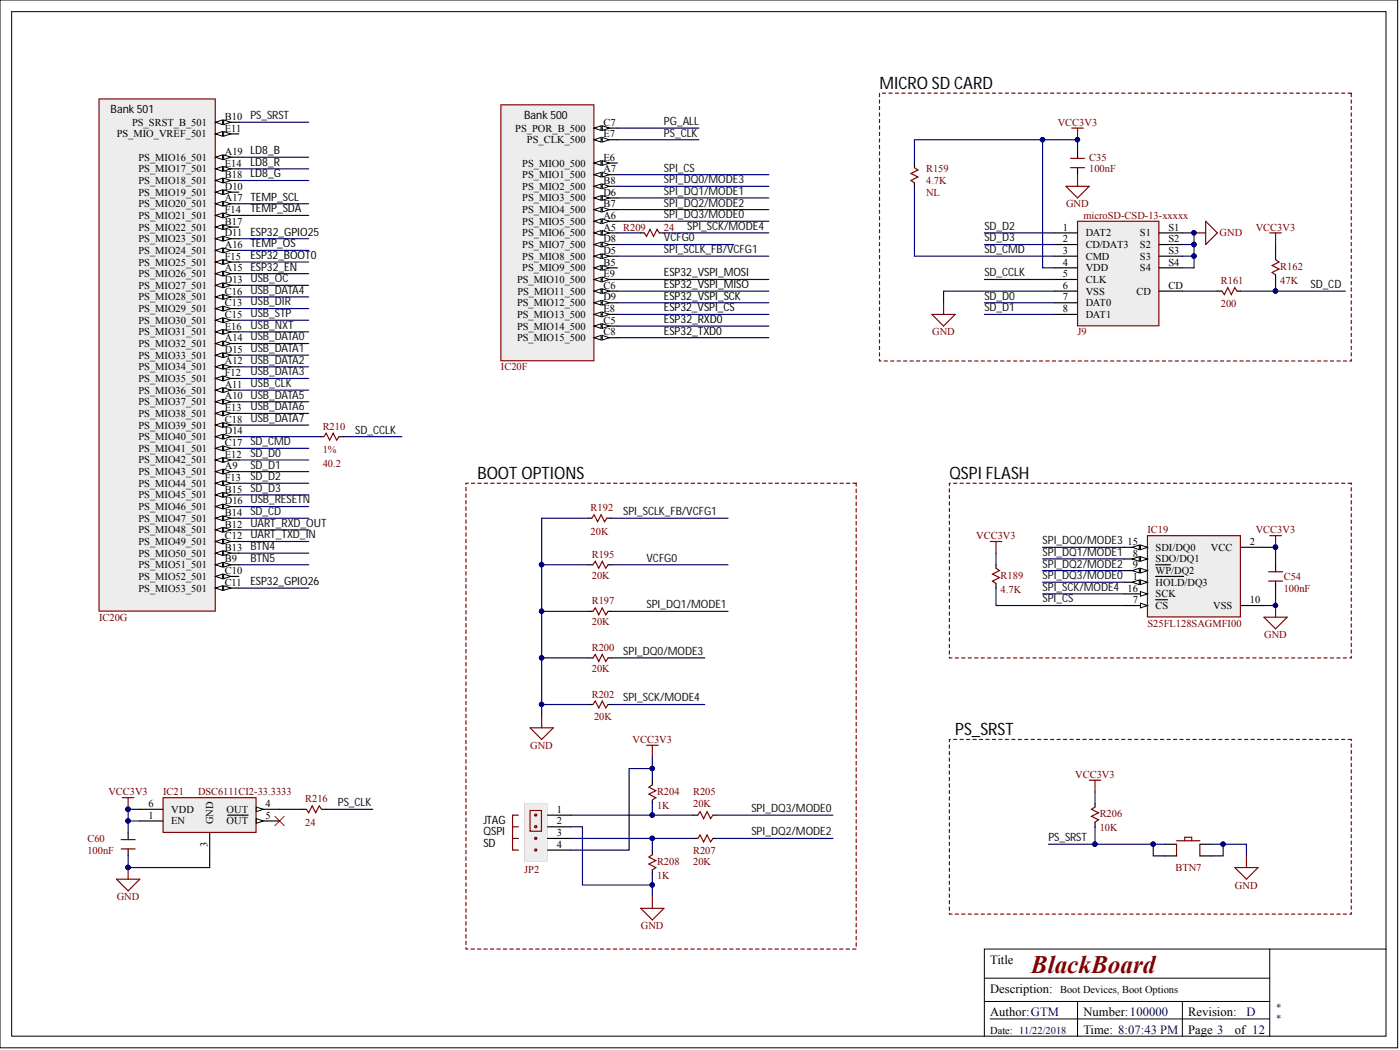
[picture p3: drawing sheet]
<svg xmlns="http://www.w3.org/2000/svg" width="305mm" height="229mm" viewBox="0 0 305 229" stroke-linecap="round" stroke-linejoin="round" font-family="sans-serif">
<defs><g id="words">
<text font-size="5.5" fill="#800000" x="224.5" y="211.8">BlackBoard</text>
<g font-size="3.7">
<text x="191.5" y="19.3">MICRO SD CARD</text>
<text x="104" y="104.2">BOOT OPTIONS</text>
<text x="206.7" y="104.2">QSPI FLASH</text>
<text x="208" y="160">PS_SRST</text>
</g>
<g font-size="2.7">
<text x="215.6" y="209.8">Title</text>
<text x="215.6" y="221.2">Author:GTM</text>
<text x="215.6" y="216.2">Description:</text>
<text x="235.9" y="221.2">Number:100000</text>
<text x="258.7" y="221.2">Revision:</text>
<text x="235.9" y="225.1">Time: 8:07:43 PM</text>
<text x="258.7" y="225.1">Page 3</text>
<text x="268.8" y="225.1">of 12</text>
</g>
<text font-size="2.7" fill="#000080" x="271.4" y="221.2">D</text>
<g font-size="2.5">
<text x="24.1" y="24.7">Bank 501</text>
<text x="114.1" y="25.9">Bank 500</text>
<text x="54.5" y="36.1">LD8_R</text>
<text x="54.5" y="38.6">LD8_G</text>
<text x="54.5" y="46.2">TEMP_SDA</text>
<text x="54.5" y="56.4">ESP32_BOOT0</text>
<text x="144.6" y="60.2">ESP32_VSPI_MOSI</text>
<text x="144.6" y="65.2">ESP32_VSPI_SCK</text>
<text x="144.6" y="62.7">ESP32_VSPI_MISO</text>
<text x="144.6" y="70.3">ESP32_RXD0</text>
<text x="144.6" y="67.8">ESP32_VSPI_CS</text>
<text x="144.6" y="72.8">ESP32_TXD0</text>
<text x="54.5" y="127.4">ESP32_GPIO26</text>
<text x="105.3" y="179.3">JTAG</text>
<text x="105.3" y="181.9">QSPI</text>
<text x="105.3" y="184.4">SD</text>
</g>
<g font-size="2.5" fill="#101010">
<text x="54.5" y="25.9">PS_SRST</text>
<text x="144.6" y="29.7">PS_CLK</text>
<text x="144.6" y="27.2">PG_ALL</text>
<text x="144.6" y="39.9">SPI_DQ0/MODE3</text>
<text x="144.6" y="37.4">SPI_CS</text>
<text x="144.6" y="42.4">SPI_DQ1/MODE1</text>
<text x="144.6" y="45">SPI_DQ2/MODE2</text>
<text x="144.6" y="47.5">SPI_DQ3/MODE0</text>
<text x="144.6" y="52.6">VCFG0</text>
<text x="149.6" y="50">SPI_SCK/MODE4</text>
<text x="214.3" y="50">SD_D2</text>
<text x="214.3" y="52.6">SD_D3</text>
<text x="144.6" y="55.1">SPI_SCLK_FB/VCFG1</text>
<text x="214.3" y="55.1">SD_CMD</text>
<text x="54.5" y="64">USB_DATA4</text>
<text x="214.3" y="65.2">SD_D0</text>
<text x="214.3" y="60.2">SD_CCLK</text>
<text x="285.3" y="62.7">SD_CD</text>
<text x="54.5" y="66.5">USB_DIR</text>
<text x="54.5" y="69">USB_STP</text>
<text x="54.5" y="71.6">USB_NXT</text>
<text x="214.3" y="67.8">SD_D1</text>
<text x="54.5" y="81.7">USB_DATA3</text>
<text x="54.5" y="89.3">USB_DATA6</text>
<text x="54.5" y="91.9">USB_DATA7</text>
<text x="77.4" y="94.4">SD_CCLK</text>
<text x="54.5" y="99.5">SD_D0</text>
<text x="54.5" y="96.9">SD_CMD</text>
<text x="54.5" y="102">SD_D1</text>
<text x="54.5" y="104.5">SD_D2</text>
<text x="54.5" y="107.1">SD_D3</text>
<text x="54.5" y="112.1">SD_CD</text>
<text x="135.7" y="112.1">SPI_SCLK_FB/VCFG1</text>
<text x="54.5" y="119.8">BTN4</text>
<text x="54.5" y="117.2">UART_TXD_IN</text>
<text x="54.5" y="114.7">UART_RXD_OUT</text>
<text x="227" y="118.5">SPI_DQ0/MODE3</text>
<text x="54.5" y="122.3">BTN5</text>
<text x="140.8" y="122.3">VCFG0</text>
<text x="227" y="121">SPI_DQ1/MODE1</text>
<text x="227" y="123.6">SPI_DQ2/MODE2</text>
<text x="227" y="131.2">SPI_CS</text>
<text x="227" y="126.1">SPI_DQ3/MODE0</text>
<text x="227" y="128.6">SPI_SCK/MODE4</text>
<text x="140.8" y="132.4">SPI_DQ1/MODE1</text>
<text x="135.7" y="142.6">SPI_DQ0/MODE3</text>
<text x="135.7" y="152.7">SPI_SCK/MODE4</text>
<text x="73.5" y="175.5">PS_CLK</text>
<text x="163.6" y="176.8">SPI_DQ3/MODE0</text>
<text x="163.6" y="181.9">SPI_DQ2/MODE2</text>
<text x="228.3" y="183.1">PS_SRST</text>
</g>
<g font-size="2.3">
<text x="25.4" y="29.9">PS_MIO_VREF_501</text>
<text x="28.7" y="27.4">PS_SRST_B_501</text>
<text x="48.9" y="26.1">B10</text>
<text x="48.9" y="28.6">E11</text>
<text x="112.2" y="28.6">PS_POR_B_500</text>
<text x="131.4" y="29.9">E7</text>
<text x="131.4" y="27.4">C7</text>
<text x="30.1" y="35">PS_MIO16_501</text>
<text x="48.9" y="33.7">A19 LD8_B</text>
<text x="114.7" y="31.2">PS_CLK_500</text>
<text x="131.4" y="35">E6</text>
<text x="30.1" y="37.5">PS_MIO17_501</text>
<text x="30.1" y="40.1">PS_MIO18_501</text>
<text x="48.9" y="36.3">E14</text>
<text x="48.9" y="41.3">D10</text>
<text x="48.9" y="38.8">B18</text>
<text x="113.7" y="41.3">PS_MIO2_500</text>
<text x="113.7" y="38.8">PS_MIO1_500</text>
<text x="113.7" y="36.3">PS_MIO0_500</text>
<text x="131.4" y="40.1">B8</text>
<text x="131.4" y="37.5">A7</text>
<text x="30.1" y="42.6">PS_MIO19_501</text>
<text x="30.1" y="47.7">PS_MIO21_501</text>
<text x="30.1" y="45.1">PS_MIO20_501</text>
<text x="48.9" y="46.4">F14</text>
<text x="48.9" y="43.9">A17 TEMP_SCL</text>
<text x="113.7" y="46.4">PS_MIO4_500</text>
<text x="113.7" y="43.9">PS_MIO3_500</text>
<text x="131.4" y="47.7">A6</text>
<text x="131.4" y="45.1">B7</text>
<text x="131.4" y="42.6">D6</text>
<text x="30.1" y="52.7">PS_MIO23_501</text>
<text x="30.1" y="50.2">PS_MIO22_501</text>
<text x="48.9" y="51.5">D11 ESP32_GPIO25</text>
<text x="48.9" y="48.9">B17</text>
<text x="113.7" y="51.5">PS_MIO6_500</text>
<text x="113.7" y="48.9">PS_MIO5_500</text>
<text x="131.4" y="52.7">D8</text>
<text x="131.4" y="50.2">A5 R209</text>
<text x="231.4" y="50.2">1</text>
<text x="231.4" y="52.7">2</text>
<text x="236.4" y="51.5">DAT2</text>
<text x="248.2" y="51.5">S1</text>
<text x="254.4" y="50.2">S1</text>
<text x="254.4" y="52.7">S2</text>
<text x="30.1" y="57.8">PS_MIO25_501</text>
<text x="30.1" y="55.3">PS_MIO24_501</text>
<text x="48.9" y="56.5">F15</text>
<text x="48.9" y="54">A16 TEMP_OS</text>
<text x="48.9" y="59.1">A15 ESP32_EN</text>
<text x="113.7" y="59.1">PS_MIO9_500</text>
<text x="113.7" y="56.5">PS_MIO8_500</text>
<text x="113.7" y="54">PS_MIO7_500</text>
<text x="131.4" y="57.8">B5</text>
<text x="131.4" y="55.3">D5</text>
<text x="231.4" y="55.3">3</text>
<text x="231.4" y="57.8">4</text>
<text x="236.4" y="54">CD/DAT3</text>
<text x="236.4" y="56.5">CMD</text>
<text x="236.4" y="59.1">VDD</text>
<text x="248.2" y="54">S2</text>
<text x="248.2" y="56.5">S3</text>
<text x="248.2" y="59.1">S4</text>
<text x="254.4" y="55.3">S3</text>
<text x="254.4" y="57.8">S4</text>
<text x="30.1" y="62.9">PS_MIO27_501</text>
<text x="30.1" y="60.3">PS_MIO26_501</text>
<text x="30.1" y="65.4">PS_MIO28_501</text>
<text x="48.9" y="61.6">D13 USB_OC</text>
<text x="48.9" y="64.1">C16</text>
<text x="112.6" y="61.6">PS_MIO10_500</text>
<text x="112.6" y="64.1">PS_MIO11_500</text>
<text x="131.4" y="65.4">D9</text>
<text x="131.4" y="60.3">E9</text>
<text x="131.4" y="62.9">C6</text>
<text x="231.4" y="60.3">5</text>
<text x="231.4" y="62.9">6</text>
<text x="231.4" y="65.4">7</text>
<text x="236.4" y="61.6">CLK</text>
<text x="236.4" y="64.1">VSS</text>
<text x="247.4" y="64.1">CD</text>
<text x="254.4" y="62.9">CD</text>
<text x="30.1" y="67.9">PS_MIO29_501</text>
<text x="30.1" y="70.5">PS_MIO30_501</text>
<text x="48.9" y="66.7">C13</text>
<text x="48.9" y="71.7">E16</text>
<text x="48.9" y="69.2">C15</text>
<text x="112.6" y="71.7">PS_MIO14_500</text>
<text x="112.6" y="69.2">PS_MIO13_500</text>
<text x="112.6" y="66.7">PS_MIO12_500</text>
<text x="131.4" y="70.5">C5</text>
<text x="131.4" y="67.9">E8</text>
<text x="231.4" y="67.9">8</text>
<text x="236.4" y="66.7">DAT0</text>
<text x="236.4" y="69.2">DAT1</text>
<text x="30.1" y="73">PS_MIO31_501</text>
<text x="30.1" y="75.6">PS_MIO32_501</text>
<text x="48.9" y="76.8">D15 USB_DATA1</text>
<text x="48.9" y="74.3">A14 USB_DATA0</text>
<text x="112.6" y="74.3">PS_MIO15_500</text>
<text x="131.4" y="73">C8</text>
<text x="30.1" y="78.1">PS_MIO33_501</text>
<text x="30.1" y="83.2">PS_MIO35_501</text>
<text x="30.1" y="80.6">PS_MIO34_501</text>
<text x="48.9" y="81.9">F12</text>
<text x="48.9" y="79.4">A12 USB_DATA2</text>
<text x="30.1" y="85.7">PS_MIO36_501</text>
<text x="30.1" y="88.2">PS_MIO37_501</text>
<text x="48.9" y="89.5">E13</text>
<text x="48.9" y="84.4">A11 USB_CLK</text>
<text x="48.9" y="87">A10 USB_DATA5</text>
<text x="30.1" y="90.8">PS_MIO38_501</text>
<text x="30.1" y="95.8">PS_MIO40_501</text>
<text x="30.1" y="93.3">PS_MIO39_501</text>
<text x="48.9" y="94.6">D14</text>
<text x="48.9" y="92">C18</text>
<text x="30.1" y="100.9">PS_MIO42_501</text>
<text x="30.1" y="98.4">PS_MIO41_501</text>
<text x="48.9" y="99.6">E12</text>
<text x="48.9" y="97.1">C17</text>
<text x="30.1" y="106">PS_MIO44_501</text>
<text x="30.1" y="103.4">PS_MIO43_501</text>
<text x="48.9" y="104.7">F13</text>
<text x="48.9" y="102.2">A9</text>
<text x="48.9" y="107.2">B15</text>
<text x="30.1" y="111">PS_MIO46_501</text>
<text x="30.1" y="108.5">PS_MIO45_501</text>
<text x="30.1" y="113.6">PS_MIO47_501</text>
<text x="48.9" y="109.8">D16 USB_RESETN</text>
<text x="48.9" y="112.3">B14</text>
<text x="30.1" y="116.1">PS_MIO48_501</text>
<text x="30.1" y="118.7">PS_MIO49_501</text>
<text x="48.9" y="114.8">B12</text>
<text x="48.9" y="119.9">B13</text>
<text x="48.9" y="117.4">C12</text>
<text x="245.5" y="118.7">15</text>
<text x="251.6" y="119.9">SDI/DQ0</text>
<text x="263.6" y="119.9">VCC</text>
<text x="272.1" y="118.7">2</text>
<text x="30.1" y="121.2">PS_MIO50_501</text>
<text x="30.1" y="123.7">PS_MIO51_501</text>
<text x="48.9" y="125">C10</text>
<text x="48.9" y="122.5">B9</text>
<text x="246.6" y="121.2">8</text>
<text x="246.6" y="123.7">9</text>
<text x="251.6" y="122.5">SDO/DQ1</text>
<text x="251.6" y="125">WP/DQ2</text>
<text x="30.1" y="126.3">PS_MIO52_501</text>
<text x="30.1" y="128.8">PS_MIO53_501</text>
<text x="48.9" y="127.5">C11</text>
<text x="245.5" y="128.8">16</text>
<text x="246.6" y="131.3">7</text>
<text x="246.6" y="126.3">1</text>
<text x="251.6" y="130.1">SCK</text>
<text x="251.6" y="127.5">HOLD/DQ3</text>
<text x="272.1" y="131.3">10</text>
<text x="251.6" y="132.6">CS</text>
<text x="264.1" y="132.6">VSS</text>
<text x="32.3" y="175.7">6</text>
<text x="32.3" y="178.2">1</text>
<text x="37.3" y="177">VDD</text>
<text x="37.3" y="179.5">EN</text>
<text x="46.4" y="179.5" transform="rotate(-90 46.4 179.5)">GND</text>
<text x="49.3" y="177">OUT</text>
<text x="49.3" y="179.5">OUT</text>
<text x="57.8" y="175.7">4</text>
<text x="57.8" y="178.2">5</text>
<text x="121.2" y="177">1</text>
<text x="121.2" y="179.5">2</text>
<text x="45.1" y="184.4" transform="rotate(-90 45.1 184.4)">3</text>
<text x="121.2" y="182">3</text>
<text x="121.2" y="184.6">4</text>
<text x="230.8" y="216.3">Boot Devices, Boot Options</text>
<text x="215.6" y="225.1">Date: 11/22/2018</text>
</g>
<g font-size="2.3" fill="#800000">
<text x="230.3" y="27.4">VCC3V3</text>
<text x="237.1" y="35">C35</text>
<text x="201.6" y="40.1">4.7K</text>
<text x="201.6" y="37.5">R159</text>
<text x="237.1" y="37.5">100nF</text>
<text x="201.6" y="42.6">NL</text>
<text x="232.1" y="45.1">GND</text>
<text x="235.9" y="47.7">microSD-CSD-13-xxxxx</text>
<text x="144.6" y="50.2">24</text>
<text x="265.5" y="51.5">GND</text>
<text x="273.4" y="50.2">VCC3V3</text>
<text x="278.7" y="58.8">R162</text>
<text x="265.8" y="61.9">R161</text>
<text x="278.7" y="61.9">47K</text>
<text x="265.8" y="66.9">200</text>
<text x="202.9" y="73">GND</text>
<text x="234.6" y="73">J9</text>
<text x="109.1" y="80.6">IC20F</text>
<text x="70.3" y="93.6">R210</text>
<text x="70.3" y="101.7">40.2</text>
<text x="70.3" y="98.6">1%</text>
<text x="128.6" y="111.3">R192</text>
<text x="128.6" y="116.4">20K</text>
<text x="212.5" y="117.4">VCC3V3</text>
<text x="249.8" y="116.1">IC19</text>
<text x="273.4" y="116.1">VCC3V3</text>
<text x="128.8" y="121.4">R195</text>
<text x="128.8" y="126">20K</text>
<text x="128.8" y="131.6">R197</text>
<text x="217.9" y="129">4.7K</text>
<text x="217.9" y="126">R189</text>
<text x="279.5" y="128.8">100nF</text>
<text x="279.5" y="126.3">C54</text>
<text x="21.6" y="135.1">IC20G</text>
<text x="128.8" y="136.1">20K</text>
<text x="249.8" y="136.4">S25FL128SAGMFI00</text>
<text x="128.8" y="141.7">R200</text>
<text x="275.2" y="138.9">GND</text>
<text x="128.8" y="146.3">20K</text>
<text x="128.8" y="151.9">R202</text>
<text x="129.3" y="156.7">20K</text>
<text x="137.7" y="161.8">VCC3V3</text>
<text x="115.4" y="163">GND</text>
<text x="23.6" y="173.2">VCC3V3</text>
<text x="35.5" y="173.2">IC21</text>
<text x="43.1" y="173.2">DSC6111CI2-33.3333</text>
<text x="143" y="173.2">R204</text>
<text x="150.9" y="173.2">R205</text>
<text x="234.1" y="169.4">VCC3V3</text>
<text x="66.4" y="179.8">24</text>
<text x="66.4" y="174.7">R216</text>
<text x="143" y="176.2">1K</text>
<text x="150.9" y="175.7">20K</text>
<text x="239.4" y="178">R206</text>
<text x="19" y="185.8">100nF</text>
<text x="19" y="183.3">C60</text>
<text x="150.9" y="185.8">R207</text>
<text x="239.4" y="181">10K</text>
<text x="114.1" y="190.1">JP2</text>
<text x="143" y="191.4">1K</text>
<text x="143" y="188.4">R208</text>
<text x="150.9" y="188.4">20K</text>
<text x="255.9" y="189.6">BTN7</text>
<text x="25.4" y="196">GND</text>
<text x="268.9" y="193.4">GND</text>
<text x="139.5" y="202.3">GND</text>
</g>
<g font-size="2.3" fill="#000080">
<text x="277.7" y="220.1">*</text>
<text x="277.7" y="222.6">*</text>
</g>
</g></defs>
<path d="M0 0h304.3v228.1h-304.3zM2.5 2.5h299.3v223.1h-299.3zM214.3 213h62.1M214.3 218h62.1M234.6 218v7.6M257.4 218v7.6M276.4 206.6h-62.1v19M301.8 206.6h-25.4v19M215.6 221.8h60.8" fill="none" stroke="#000" stroke-width=".22"/>
<g fill="none" stroke="#000080" stroke-width=".25">
<path d="M134.4 38h33M134.4 30.4h17.8M134.4 27.9h17.8M134.4 40.6h33M134.4 43.1h33M134.4 45.6h33M134.4 48.2h33M134.4 53.2h25.4M134.4 55.8h33M134.4 50.7h5.1M144.6 50.7h22.8M134.4 60.8h33"/>
<path d="M134.4 63.4h33M134.4 65.9h33M134.4 68.5h33M134.4 71h33M134.4 73.5h33"/>
</g>
<path d="M139.5 50.7h.8M143.5 50.7h1.1" fill="none" stroke="#000" stroke-width=".25"/>
<path d="M140.3 50.7l.5 .8 .7-1.6 .8 1.6 .7-1.6 .5 .8" fill="none" stroke="#800000" stroke-width=".25"/>
<path d="M109.2 22.9h20v55.5h-20z" fill="#ededed"/>
<path d="M108.9 22.7v56h20.5v-56zM109.2 22.9h20v55.5h-20z" fill="#800000"/>
<path d="M129.3 30.4h5.1" fill="none" stroke="#000" stroke-width=".25"/>
<path d="M129.3 30.4l1.6-.5v1z" fill="#fff"/>
<path d="M129.3 30.4l1.6-.5v1z" fill="none" stroke="#000" stroke-width=".22"/>
<path d="M131.1 29.9l1.5 .5-1.5 .5z" fill="#fff"/>
<path d="M131.1 29.9l1.5 .5-1.5 .5z" fill="none" stroke="#000" stroke-width=".22"/>
<path d="M129.3 73.5h5.1" fill="none" stroke="#000" stroke-width=".25"/>
<path d="M129.3 73.5l1.6-.5v1z" fill="#fff"/>
<path d="M129.3 73.5l1.6-.5v1z" fill="none" stroke="#000" stroke-width=".22"/>
<path d="M131.1 73l1.5 .5-1.5 .5z" fill="#fff"/>
<path d="M131.1 73l1.5 .5-1.5 .5z" fill="none" stroke="#000" stroke-width=".22"/>
<path d="M129.3 71h5.1" fill="none" stroke="#000" stroke-width=".25"/>
<path d="M129.3 71l1.6-.5v1z" fill="#fff"/>
<path d="M129.3 71l1.6-.5v1z" fill="none" stroke="#000" stroke-width=".22"/>
<path d="M131.1 70.5l1.5 .5-1.5 .5z" fill="#fff"/>
<path d="M131.1 70.5l1.5 .5-1.5 .5z" fill="none" stroke="#000" stroke-width=".22"/>
<path d="M129.3 68.5h5.1" fill="none" stroke="#000" stroke-width=".25"/>
<path d="M129.3 68.5l1.6-.6v1.1z" fill="#fff"/>
<path d="M129.3 68.5l1.6-.6v1.1z" fill="none" stroke="#000" stroke-width=".22"/>
<path d="M131.1 67.9l1.5 .6-1.5 .5z" fill="#fff"/>
<path d="M131.1 67.9l1.5 .6-1.5 .5z" fill="none" stroke="#000" stroke-width=".22"/>
<path d="M129.3 65.9h5.1" fill="none" stroke="#000" stroke-width=".25"/>
<path d="M129.3 65.9l1.6-.5v1z" fill="#fff"/>
<path d="M129.3 65.9l1.6-.5v1z" fill="none" stroke="#000" stroke-width=".22"/>
<path d="M131.1 65.4l1.5 .5-1.5 .5z" fill="#fff"/>
<path d="M131.1 65.4l1.5 .5-1.5 .5z" fill="none" stroke="#000" stroke-width=".22"/>
<path d="M129.3 63.4h5.1" fill="none" stroke="#000" stroke-width=".25"/>
<path d="M129.3 63.4l1.6-.5v1z" fill="#fff"/>
<path d="M129.3 63.4l1.6-.5v1z" fill="none" stroke="#000" stroke-width=".22"/>
<path d="M131.1 62.9l1.5 .5-1.5 .5z" fill="#fff"/>
<path d="M131.1 62.9l1.5 .5-1.5 .5z" fill="none" stroke="#000" stroke-width=".22"/>
<path d="M129.3 60.8h5.1" fill="none" stroke="#000" stroke-width=".25"/>
<path d="M129.3 60.8l1.6-.5v1.1z" fill="#fff"/>
<path d="M129.3 60.8l1.6-.5v1.1z" fill="none" stroke="#000" stroke-width=".22"/>
<path d="M131.1 60.3l1.5 .5-1.5 .6z" fill="#fff"/>
<path d="M131.1 60.3l1.5 .5-1.5 .6z" fill="none" stroke="#000" stroke-width=".22"/>
<path d="M129.3 58.3h5.1" fill="none" stroke="#000" stroke-width=".25"/>
<path d="M129.3 58.3l1.6-.5v1z" fill="#fff"/>
<path d="M129.3 58.3l1.6-.5v1z" fill="none" stroke="#000" stroke-width=".22"/>
<path d="M131.1 57.8l1.5 .5-1.5 .5z" fill="#fff"/>
<path d="M131.1 57.8l1.5 .5-1.5 .5z" fill="none" stroke="#000" stroke-width=".22"/>
<path d="M129.3 55.8h5.1" fill="none" stroke="#000" stroke-width=".25"/>
<path d="M129.3 55.8l1.6-.5v1z" fill="#fff"/>
<path d="M129.3 55.8l1.6-.5v1z" fill="none" stroke="#000" stroke-width=".22"/>
<path d="M131.1 55.3l1.5 .5-1.5 .5z" fill="#fff"/>
<path d="M131.1 55.3l1.5 .5-1.5 .5z" fill="none" stroke="#000" stroke-width=".22"/>
<path d="M129.3 53.2h5.1" fill="none" stroke="#000" stroke-width=".25"/>
<path d="M129.3 53.2l1.6-.5v1z" fill="#fff"/>
<path d="M129.3 53.2l1.6-.5v1z" fill="none" stroke="#000" stroke-width=".22"/>
<path d="M131.1 52.7l1.5 .5-1.5 .5z" fill="#fff"/>
<path d="M131.1 52.7l1.5 .5-1.5 .5z" fill="none" stroke="#000" stroke-width=".22"/>
<path d="M129.3 50.7h5.1" fill="none" stroke="#000" stroke-width=".25"/>
<path d="M129.3 50.7l1.6-.5v1z" fill="#fff"/>
<path d="M129.3 50.7l1.6-.5v1z" fill="none" stroke="#000" stroke-width=".22"/>
<path d="M131.1 50.2l1.5 .5-1.5 .5z" fill="#fff"/>
<path d="M131.1 50.2l1.5 .5-1.5 .5z" fill="none" stroke="#000" stroke-width=".22"/>
<path d="M129.3 48.2h5.1" fill="none" stroke="#000" stroke-width=".25"/>
<path d="M129.3 48.2l1.6-.5v1z" fill="#fff"/>
<path d="M129.3 48.2l1.6-.5v1z" fill="none" stroke="#000" stroke-width=".22"/>
<path d="M131.1 47.7l1.5 .5-1.5 .5z" fill="#fff"/>
<path d="M131.1 47.7l1.5 .5-1.5 .5z" fill="none" stroke="#000" stroke-width=".22"/>
<path d="M129.3 45.6h5.1" fill="none" stroke="#000" stroke-width=".25"/>
<path d="M129.3 45.6l1.6-.5v1z" fill="#fff"/>
<path d="M129.3 45.6l1.6-.5v1z" fill="none" stroke="#000" stroke-width=".22"/>
<path d="M131.1 45.1l1.5 .5-1.5 .5z" fill="#fff"/>
<path d="M131.1 45.1l1.5 .5-1.5 .5z" fill="none" stroke="#000" stroke-width=".22"/>
<path d="M129.3 43.1h5.1" fill="none" stroke="#000" stroke-width=".25"/>
<path d="M129.3 43.1l1.6-.5v1z" fill="#fff"/>
<path d="M129.3 43.1l1.6-.5v1z" fill="none" stroke="#000" stroke-width=".22"/>
<path d="M131.1 42.6l1.5 .5-1.5 .5z" fill="#fff"/>
<path d="M131.1 42.6l1.5 .5-1.5 .5z" fill="none" stroke="#000" stroke-width=".22"/>
<path d="M129.3 40.6h5.1" fill="none" stroke="#000" stroke-width=".25"/>
<path d="M129.3 40.6l1.6-.5v1z" fill="#fff"/>
<path d="M129.3 40.6l1.6-.5v1z" fill="none" stroke="#000" stroke-width=".22"/>
<path d="M131.1 40.1l1.5 .5-1.5 .5z" fill="#fff"/>
<path d="M131.1 40.1l1.5 .5-1.5 .5z" fill="none" stroke="#000" stroke-width=".22"/>
<path d="M129.3 38h5.1" fill="none" stroke="#000" stroke-width=".25"/>
<path d="M129.3 38l1.6-.5v1z" fill="#fff"/>
<path d="M129.3 38l1.6-.5v1z" fill="none" stroke="#000" stroke-width=".22"/>
<path d="M131.1 37.5l1.5 .5-1.5 .5z" fill="#fff"/>
<path d="M131.1 37.5l1.5 .5-1.5 .5z" fill="none" stroke="#000" stroke-width=".22"/>
<path d="M129.3 35.5h5.1" fill="none" stroke="#000" stroke-width=".25"/>
<path d="M129.3 35.5l1.6-.5v1z" fill="#fff"/>
<path d="M129.3 35.5l1.6-.5v1z" fill="none" stroke="#000" stroke-width=".22"/>
<path d="M131.1 35l1.5 .5-1.5 .5z" fill="#fff"/>
<path d="M131.1 35l1.5 .5-1.5 .5z" fill="none" stroke="#000" stroke-width=".22"/>
<path d="M129.3 27.9h5.1" fill="none" stroke="#000" stroke-width=".25"/>
<path d="M129.3 27.9l1.6-.5v1z" fill="#fff"/>
<path d="M129.3 27.9l1.6-.5v1z" fill="none" stroke="#000" stroke-width=".22"/>
<path d="M131.1 27.4l1.5 .5-1.5 .5z" fill="#fff"/>
<path d="M131.1 27.4l1.5 .5-1.5 .5z" fill="none" stroke="#000" stroke-width=".22"/>
<g fill="none" stroke="#000080" stroke-width=".25">
<path d="M52 34.2h15.2M52 36.8h15.2M52 39.3h15.2M52 26.6h15.2M52 62.1h15.2M52 64.7h15.2M52 67.2h15.2M52 69.7h15.2M52 72.3h15.2M52 74.8h15.2M52 77.3h15.2M52 79.9h15.2"/>
<path d="M52 95.1h17.7M52 82.4h15.2M52 84.9h15.2M52 87.5h15.2M52 90h15.2M52 92.5h15.2M52 97.6h15.2M74.8 95.1h12.7M52 100.1h15.2M52 102.7h15.2M52 105.2h15.2M52 107.8h15.2"/>
<path d="M52 110.3h15.2M52 112.8h15.2M52 115.4h15.2M52 117.9h15.2M52 120.4h15.2M52 123h15.2"/>
</g>
<path d="M69.7 95.1h.8M73.8 95.1h1" fill="none" stroke="#000" stroke-width=".25"/>
<path d="M70.5 95.1l.5-.8 .8 1.5 .7-1.5 .8 1.5 .5-.7" fill="none" stroke="#800000" stroke-width=".25"/>
<path d="M21.7 21.7h25v111.2h-25z" fill="#ededed"/>
<path d="M21.4 21.4v111.8h25.6v-111.8zM21.7 21.7h25v111.2h-25z" fill="#800000"/>
<path d="M46.9 36.8h5.1" fill="none" stroke="#000" stroke-width=".25"/>
<path d="M46.9 36.8l1.5-.5v1z" fill="#fff"/>
<path d="M46.9 36.8l1.5-.5v1z" fill="none" stroke="#000" stroke-width=".22"/>
<path d="M48.7 36.3l1.5 .5-1.5 .5z" fill="#fff"/>
<path d="M48.7 36.3l1.5 .5-1.5 .5z" fill="none" stroke="#000" stroke-width=".22"/>
<path d="M46.9 41.8h5.1" fill="none" stroke="#000" stroke-width=".25"/>
<path d="M46.9 41.8l1.5-.5v1z" fill="#fff"/>
<path d="M46.9 41.8l1.5-.5v1z" fill="none" stroke="#000" stroke-width=".22"/>
<path d="M48.7 41.3l1.5 .5-1.5 .5z" fill="#fff"/>
<path d="M48.7 41.3l1.5 .5-1.5 .5z" fill="none" stroke="#000" stroke-width=".22"/>
<path d="M46.9 46.9h5.1" fill="none" stroke="#000" stroke-width=".25"/>
<path d="M46.9 46.9l1.5-.5v1z" fill="#fff"/>
<path d="M46.9 46.9l1.5-.5v1z" fill="none" stroke="#000" stroke-width=".22"/>
<path d="M48.7 46.4l1.5 .5-1.5 .5z" fill="#fff"/>
<path d="M48.7 46.4l1.5 .5-1.5 .5z" fill="none" stroke="#000" stroke-width=".22"/>
<path d="M46.9 52h5.1" fill="none" stroke="#000" stroke-width=".25"/>
<path d="M46.9 52l1.5-.5v1z" fill="#fff"/>
<path d="M46.9 52l1.5-.5v1z" fill="none" stroke="#000" stroke-width=".22"/>
<path d="M48.7 51.5l1.5 .5-1.5 .5z" fill="#fff"/>
<path d="M48.7 51.5l1.5 .5-1.5 .5z" fill="none" stroke="#000" stroke-width=".22"/>
<path d="M46.9 57h5.1" fill="none" stroke="#000" stroke-width=".25"/>
<path d="M46.9 57l1.5-.5v1.1z" fill="#fff"/>
<path d="M46.9 57l1.5-.5v1.1z" fill="none" stroke="#000" stroke-width=".22"/>
<path d="M48.7 56.5l1.5 .5-1.5 .6z" fill="#fff"/>
<path d="M48.7 56.5l1.5 .5-1.5 .6z" fill="none" stroke="#000" stroke-width=".22"/>
<path d="M46.9 62.1h5.1" fill="none" stroke="#000" stroke-width=".25"/>
<path d="M46.9 62.1l1.5-.5v1z" fill="#fff"/>
<path d="M46.9 62.1l1.5-.5v1z" fill="none" stroke="#000" stroke-width=".22"/>
<path d="M48.7 61.6l1.5 .5-1.5 .5z" fill="#fff"/>
<path d="M48.7 61.6l1.5 .5-1.5 .5z" fill="none" stroke="#000" stroke-width=".22"/>
<path d="M46.9 67.2h5.1" fill="none" stroke="#000" stroke-width=".25"/>
<path d="M46.9 67.2l1.5-.5v1z" fill="#fff"/>
<path d="M46.9 67.2l1.5-.5v1z" fill="none" stroke="#000" stroke-width=".22"/>
<path d="M48.7 66.7l1.5 .5-1.5 .5z" fill="#fff"/>
<path d="M48.7 66.7l1.5 .5-1.5 .5z" fill="none" stroke="#000" stroke-width=".22"/>
<path d="M46.9 72.3h5.1" fill="none" stroke="#000" stroke-width=".25"/>
<path d="M46.9 72.3l1.5-.6v1.1z" fill="#fff"/>
<path d="M46.9 72.3l1.5-.6v1.1z" fill="none" stroke="#000" stroke-width=".22"/>
<path d="M48.7 71.7l1.5 .6-1.5 .5z" fill="#fff"/>
<path d="M48.7 71.7l1.5 .6-1.5 .5z" fill="none" stroke="#000" stroke-width=".22"/>
<path d="M46.9 77.3h5.1" fill="none" stroke="#000" stroke-width=".25"/>
<path d="M46.9 77.3l1.5-.5v1z" fill="#fff"/>
<path d="M46.9 77.3l1.5-.5v1z" fill="none" stroke="#000" stroke-width=".22"/>
<path d="M48.7 76.8l1.5 .5-1.5 .5z" fill="#fff"/>
<path d="M48.7 76.8l1.5 .5-1.5 .5z" fill="none" stroke="#000" stroke-width=".22"/>
<path d="M46.9 82.4h5.1" fill="none" stroke="#000" stroke-width=".25"/>
<path d="M46.9 82.4l1.5-.5v1z" fill="#fff"/>
<path d="M46.9 82.4l1.5-.5v1z" fill="none" stroke="#000" stroke-width=".22"/>
<path d="M48.7 81.9l1.5 .5-1.5 .5z" fill="#fff"/>
<path d="M48.7 81.9l1.5 .5-1.5 .5z" fill="none" stroke="#000" stroke-width=".22"/>
<path d="M46.9 90h5.1" fill="none" stroke="#000" stroke-width=".25"/>
<path d="M46.9 90l1.5-.5v1z" fill="#fff"/>
<path d="M46.9 90l1.5-.5v1z" fill="none" stroke="#000" stroke-width=".22"/>
<path d="M48.7 89.5l1.5 .5-1.5 .5z" fill="#fff"/>
<path d="M48.7 89.5l1.5 .5-1.5 .5z" fill="none" stroke="#000" stroke-width=".22"/>
<path d="M46.9 95.1h5.1" fill="none" stroke="#000" stroke-width=".25"/>
<path d="M46.9 95.1l1.5-.5v1z" fill="#fff"/>
<path d="M46.9 95.1l1.5-.5v1z" fill="none" stroke="#000" stroke-width=".22"/>
<path d="M48.7 94.6l1.5 .5-1.5 .5z" fill="#fff"/>
<path d="M48.7 94.6l1.5 .5-1.5 .5z" fill="none" stroke="#000" stroke-width=".22"/>
<path d="M46.9 100.1h5.1" fill="none" stroke="#000" stroke-width=".25"/>
<path d="M46.9 100.1l1.5-.5v1.1z" fill="#fff"/>
<path d="M46.9 100.1l1.5-.5v1.1z" fill="none" stroke="#000" stroke-width=".22"/>
<path d="M48.7 99.6l1.5 .5-1.5 .6z" fill="#fff"/>
<path d="M48.7 99.6l1.5 .5-1.5 .6z" fill="none" stroke="#000" stroke-width=".22"/>
<path d="M46.9 105.2h5.1" fill="none" stroke="#000" stroke-width=".25"/>
<path d="M46.9 105.2l1.5-.5v1z" fill="#fff"/>
<path d="M46.9 105.2l1.5-.5v1z" fill="none" stroke="#000" stroke-width=".22"/>
<path d="M48.7 104.7l1.5 .5-1.5 .5z" fill="#fff"/>
<path d="M48.7 104.7l1.5 .5-1.5 .5z" fill="none" stroke="#000" stroke-width=".22"/>
<path d="M46.9 110.3h5.1" fill="none" stroke="#000" stroke-width=".25"/>
<path d="M46.9 110.3l1.5-.5v1z" fill="#fff"/>
<path d="M46.9 110.3l1.5-.5v1z" fill="none" stroke="#000" stroke-width=".22"/>
<path d="M48.7 109.8l1.5 .5-1.5 .5z" fill="#fff"/>
<path d="M48.7 109.8l1.5 .5-1.5 .5z" fill="none" stroke="#000" stroke-width=".22"/>
<path d="M46.9 115.4h5.1" fill="none" stroke="#000" stroke-width=".25"/>
<path d="M46.9 115.4l1.5-.6v1.1z" fill="#fff"/>
<path d="M46.9 115.4l1.5-.6v1.1z" fill="none" stroke="#000" stroke-width=".22"/>
<path d="M48.7 114.8l1.5 .6-1.5 .5z" fill="#fff"/>
<path d="M48.7 114.8l1.5 .6-1.5 .5z" fill="none" stroke="#000" stroke-width=".22"/>
<path d="M46.9 120.4h5.1" fill="none" stroke="#000" stroke-width=".25"/>
<path d="M46.9 120.4l1.5-.5v1z" fill="#fff"/>
<path d="M46.9 120.4l1.5-.5v1z" fill="none" stroke="#000" stroke-width=".22"/>
<path d="M48.7 119.9l1.5 .5-1.5 .5z" fill="#fff"/>
<path d="M48.7 119.9l1.5 .5-1.5 .5z" fill="none" stroke="#000" stroke-width=".22"/>
<path d="M46.9 125.5h5.1" fill="none" stroke="#000" stroke-width=".25"/>
<path d="M46.9 125.5l1.5-.5v1z" fill="#fff"/>
<path d="M46.9 125.5l1.5-.5v1z" fill="none" stroke="#000" stroke-width=".22"/>
<path d="M48.7 125l1.5 .5-1.5 .5z" fill="#fff"/>
<path d="M48.7 125l1.5 .5-1.5 .5z" fill="none" stroke="#000" stroke-width=".22"/>
<path d="M46.9 26.6h5.1" fill="none" stroke="#000" stroke-width=".25"/>
<path d="M46.9 26.6l1.5-.5v1z" fill="#fff"/>
<path d="M46.9 26.6l1.5-.5v1z" fill="none" stroke="#000" stroke-width=".22"/>
<path d="M48.7 26.1l1.5 .5-1.5 .5z" fill="#fff"/>
<path d="M48.7 26.1l1.5 .5-1.5 .5z" fill="none" stroke="#000" stroke-width=".22"/>
<path d="M46.9 34.2h5.1" fill="none" stroke="#000" stroke-width=".25"/>
<path d="M46.9 34.2l1.5-.5v1z" fill="#fff"/>
<path d="M46.9 34.2l1.5-.5v1z" fill="none" stroke="#000" stroke-width=".22"/>
<path d="M48.7 33.7l1.5 .5-1.5 .5z" fill="#fff"/>
<path d="M48.7 33.7l1.5 .5-1.5 .5z" fill="none" stroke="#000" stroke-width=".22"/>
<path d="M46.9 39.3h5.1" fill="none" stroke="#000" stroke-width=".25"/>
<path d="M46.9 39.3l1.5-.5v1z" fill="#fff"/>
<path d="M46.9 39.3l1.5-.5v1z" fill="none" stroke="#000" stroke-width=".22"/>
<path d="M48.7 38.8l1.5 .5-1.5 .5z" fill="#fff"/>
<path d="M48.7 38.8l1.5 .5-1.5 .5z" fill="none" stroke="#000" stroke-width=".22"/>
<path d="M46.9 44.4h5.1" fill="none" stroke="#000" stroke-width=".25"/>
<path d="M46.9 44.4l1.5-.5v1z" fill="#fff"/>
<path d="M46.9 44.4l1.5-.5v1z" fill="none" stroke="#000" stroke-width=".22"/>
<path d="M48.7 43.9l1.5 .5-1.5 .5z" fill="#fff"/>
<path d="M48.7 43.9l1.5 .5-1.5 .5z" fill="none" stroke="#000" stroke-width=".22"/>
<path d="M46.9 49.4h5.1" fill="none" stroke="#000" stroke-width=".25"/>
<path d="M46.9 49.4l1.5-.5v1z" fill="#fff"/>
<path d="M46.9 49.4l1.5-.5v1z" fill="none" stroke="#000" stroke-width=".22"/>
<path d="M48.7 48.9l1.5 .5-1.5 .5z" fill="#fff"/>
<path d="M48.7 48.9l1.5 .5-1.5 .5z" fill="none" stroke="#000" stroke-width=".22"/>
<path d="M46.9 54.5h5.1" fill="none" stroke="#000" stroke-width=".25"/>
<path d="M46.9 54.5l1.5-.5v1z" fill="#fff"/>
<path d="M46.9 54.5l1.5-.5v1z" fill="none" stroke="#000" stroke-width=".22"/>
<path d="M48.7 54l1.5 .5-1.5 .5z" fill="#fff"/>
<path d="M48.7 54l1.5 .5-1.5 .5z" fill="none" stroke="#000" stroke-width=".22"/>
<path d="M46.9 59.6h5.1" fill="none" stroke="#000" stroke-width=".25"/>
<path d="M46.9 59.6l1.5-.5v1z" fill="#fff"/>
<path d="M46.9 59.6l1.5-.5v1z" fill="none" stroke="#000" stroke-width=".22"/>
<path d="M48.7 59.1l1.5 .5-1.5 .5z" fill="#fff"/>
<path d="M48.7 59.1l1.5 .5-1.5 .5z" fill="none" stroke="#000" stroke-width=".22"/>
<path d="M46.9 64.7h5.1" fill="none" stroke="#000" stroke-width=".25"/>
<path d="M46.9 64.7l1.5-.6v1.1z" fill="#fff"/>
<path d="M46.9 64.6l1.5-.5v1.1z" fill="none" stroke="#000" stroke-width=".22"/>
<path d="M48.7 64.1l1.5 .6-1.5 .5z" fill="#fff"/>
<path d="M48.7 64.1l1.5 .5-1.5 .6z" fill="none" stroke="#000" stroke-width=".22"/>
<path d="M46.9 69.7h5.1" fill="none" stroke="#000" stroke-width=".25"/>
<path d="M46.9 69.7l1.5-.5v1z" fill="#fff"/>
<path d="M46.9 69.7l1.5-.5v1z" fill="none" stroke="#000" stroke-width=".22"/>
<path d="M48.7 69.2l1.5 .5-1.5 .5z" fill="#fff"/>
<path d="M48.7 69.2l1.5 .5-1.5 .5z" fill="none" stroke="#000" stroke-width=".22"/>
<path d="M46.9 74.8h5.1" fill="none" stroke="#000" stroke-width=".25"/>
<path d="M46.9 74.8l1.5-.5v1z" fill="#fff"/>
<path d="M46.9 74.8l1.5-.5v1z" fill="none" stroke="#000" stroke-width=".22"/>
<path d="M48.7 74.3l1.5 .5-1.5 .5z" fill="#fff"/>
<path d="M48.7 74.3l1.5 .5-1.5 .5z" fill="none" stroke="#000" stroke-width=".22"/>
<path d="M46.9 79.9h5.1" fill="none" stroke="#000" stroke-width=".25"/>
<path d="M46.9 79.9l1.5-.5v1z" fill="#fff"/>
<path d="M46.9 79.9l1.5-.5v1z" fill="none" stroke="#000" stroke-width=".22"/>
<path d="M48.7 79.4l1.5 .5-1.5 .5z" fill="#fff"/>
<path d="M48.7 79.4l1.5 .5-1.5 .5z" fill="none" stroke="#000" stroke-width=".22"/>
<path d="M46.9 84.9h5.1" fill="none" stroke="#000" stroke-width=".25"/>
<path d="M46.9 84.9l1.5-.5v1z" fill="#fff"/>
<path d="M46.9 84.9l1.5-.5v1z" fill="none" stroke="#000" stroke-width=".22"/>
<path d="M48.7 84.4l1.5 .5-1.5 .5z" fill="#fff"/>
<path d="M48.7 84.4l1.5 .5-1.5 .5z" fill="none" stroke="#000" stroke-width=".22"/>
<path d="M46.9 87.5h5.1" fill="none" stroke="#000" stroke-width=".25"/>
<path d="M46.9 87.5l1.5-.5v1z" fill="#fff"/>
<path d="M46.9 87.5l1.5-.5v1z" fill="none" stroke="#000" stroke-width=".22"/>
<path d="M48.7 87l1.5 .5-1.5 .5z" fill="#fff"/>
<path d="M48.7 87l1.5 .5-1.5 .5z" fill="none" stroke="#000" stroke-width=".22"/>
<path d="M46.9 92.5h5.1" fill="none" stroke="#000" stroke-width=".25"/>
<path d="M46.9 92.5l1.5-.5v1z" fill="#fff"/>
<path d="M46.9 92.5l1.5-.5v1z" fill="none" stroke="#000" stroke-width=".22"/>
<path d="M48.7 92l1.5 .5-1.5 .5z" fill="#fff"/>
<path d="M48.7 92l1.5 .5-1.5 .5z" fill="none" stroke="#000" stroke-width=".22"/>
<path d="M46.9 97.6h5.1" fill="none" stroke="#000" stroke-width=".25"/>
<path d="M46.9 97.6l1.5-.5v1z" fill="#fff"/>
<path d="M46.9 97.6l1.5-.5v1z" fill="none" stroke="#000" stroke-width=".22"/>
<path d="M48.7 97.1l1.5 .5-1.5 .5z" fill="#fff"/>
<path d="M48.7 97.1l1.5 .5-1.5 .5z" fill="none" stroke="#000" stroke-width=".22"/>
<path d="M46.9 102.7h5.1" fill="none" stroke="#000" stroke-width=".25"/>
<path d="M46.9 102.7l1.5-.5v1z" fill="#fff"/>
<path d="M46.9 102.7l1.5-.5v1z" fill="none" stroke="#000" stroke-width=".22"/>
<path d="M48.7 102.2l1.5 .5-1.5 .5z" fill="#fff"/>
<path d="M48.7 102.2l1.5 .5-1.5 .5z" fill="none" stroke="#000" stroke-width=".22"/>
<path d="M46.9 107.8h5.1" fill="none" stroke="#000" stroke-width=".25"/>
<path d="M46.9 107.8l1.5-.6v1.1z" fill="#fff"/>
<path d="M46.9 107.7l1.5-.5v1.1z" fill="none" stroke="#000" stroke-width=".22"/>
<path d="M48.7 107.2l1.5 .6-1.5 .5z" fill="#fff"/>
<path d="M48.7 107.2l1.5 .5-1.5 .6z" fill="none" stroke="#000" stroke-width=".22"/>
<path d="M46.9 112.8h5.1" fill="none" stroke="#000" stroke-width=".25"/>
<path d="M46.9 112.8l1.5-.5v1z" fill="#fff"/>
<path d="M46.9 112.8l1.5-.5v1z" fill="none" stroke="#000" stroke-width=".22"/>
<path d="M48.7 112.3l1.5 .5-1.5 .5z" fill="#fff"/>
<path d="M48.7 112.3l1.5 .5-1.5 .5z" fill="none" stroke="#000" stroke-width=".22"/>
<path d="M46.9 117.9h5.1" fill="none" stroke="#000" stroke-width=".25"/>
<path d="M46.9 117.9l1.5-.5v1z" fill="#fff"/>
<path d="M46.9 117.9l1.5-.5v1z" fill="none" stroke="#000" stroke-width=".22"/>
<path d="M48.7 117.4l1.5 .5-1.5 .5z" fill="#fff"/>
<path d="M48.7 117.4l1.5 .5-1.5 .5z" fill="none" stroke="#000" stroke-width=".22"/>
<path d="M46.9 123h5.1" fill="none" stroke="#000" stroke-width=".25"/>
<path d="M46.9 123l1.5-.5v1z" fill="#fff"/>
<path d="M46.9 123l1.5-.5v1z" fill="none" stroke="#000" stroke-width=".22"/>
<path d="M48.7 122.5l1.5 .5-1.5 .5z" fill="#fff"/>
<path d="M48.7 122.5l1.5 .5-1.5 .5z" fill="none" stroke="#000" stroke-width=".22"/>
<path d="M46.9 128h5.1" fill="none" stroke="#000" stroke-width=".25"/>
<path d="M46.9 128l1.5-.5v1z" fill="#fff"/>
<path d="M46.9 128l1.5-.5v1z" fill="none" stroke="#000" stroke-width=".22"/>
<path d="M48.7 127.5l1.5 .5-1.5 .5z" fill="#fff"/>
<path d="M48.7 127.5l1.5 .5-1.5 .5z" fill="none" stroke="#000" stroke-width=".22"/>
<path d="M46.9 29.2h5.1" fill="none" stroke="#000" stroke-width=".25"/>
<path d="M46.9 29.2l1.5-.6v1.1z" fill="#fff"/>
<path d="M46.9 29.2l1.5-.6v1.1z" fill="none" stroke="#000" stroke-width=".22"/>
<path d="M48.7 28.6l1.5 .6-1.5 .5z" fill="#fff"/>
<path d="M48.7 28.6l1.5 .6-1.5 .5z" fill="none" stroke="#000" stroke-width=".22"/>
<path d="M52 44.4h15.2M52 46.9h15.2M52 54.5h15.2M52 57h15.2M52 59.6h15.2" fill="none" stroke="#000080" stroke-width=".25"/>
<path d="M199.1 35.5v1M199.1 39.8v.8M265 63.4h1M269.3 63.4h.8" fill="none" stroke="#000" stroke-width=".25"/>
<path d="M199.1 36.5l.8 .5-1.6 .8 1.6 .7-1.6 .8 .8 .5M266 63.4l.6 .7 .7-1.5 .8 1.5 .7-1.5 .5 .8" fill="none" stroke="#800000" stroke-width=".25"/>
<path d="M234.7 48.3h17.5v22.5h-17.5z" fill="#ededed"/>
<path d="M234.5 48v23.1h17.9v-23.1zM234.7 48.3h17.5v22.5h-17.5z" fill="#800000"/>
<g fill="none" stroke="#000" stroke-width=".25">
<path d="M229.5 50.7h5.1M229.5 53.2h5.1M229.5 55.8h5.1M229.5 58.3h5.1M252.3 50.7h5.1M252.3 53.2h5.1M252.3 55.8h5.1M252.3 58.3h5.1M229.5 60.8h5.1M229.5 63.4h5.1M229.5 65.9h5.1M229.5 68.5h5.1"/>
<path d="M252.3 63.4h5.1"/>
</g>
<path d="M257.4 53.2h2.6" fill="none" stroke="#000080" stroke-width=".25"/>
<circle cx="259.9" cy="53.2" r=".48" fill="#000080"/>
<circle cx="259.9" cy="53.2" r=".48" fill="none" stroke="#000080" stroke-width=".22"/>
<path d="M257.4 55.8h2.6" fill="none" stroke="#000080" stroke-width=".25"/>
<circle cx="259.9" cy="55.8" r=".48" fill="#000080"/>
<circle cx="259.9" cy="55.8" r=".48" fill="none" stroke="#000080" stroke-width=".22"/>
<path d="M257.4 58.3h2.6M257.4 63.4h7.6M277.7 60.8v2.6" fill="none" stroke="#000080" stroke-width=".25"/>
<path d="M277.7 55.8v.7M277.7 59.8v1" fill="none" stroke="#000" stroke-width=".25"/>
<path d="M277.7 56.5l.8 .5-1.5 .8 1.5 .8-1.5 .7 .7 .5" fill="none" stroke="#800000" stroke-width=".25"/>
<circle cx="277.7" cy="63.4" r=".48" fill="#000080"/>
<circle cx="277.7" cy="63.4" r=".48" fill="none" stroke="#000080" stroke-width=".22"/>
<path d="M199.1 35.5v-5.1h27.9v27.9h2.5M277.7 53.2v2.6" fill="none" stroke="#000080" stroke-width=".25"/>
<circle cx="227" cy="30.4" r=".48" fill="#000080"/>
<circle cx="227" cy="30.4" r=".48" fill="none" stroke="#000080" stroke-width=".22"/>
<path d="M227 30.4h7.6v2.6M199.1 40.6v15.2h30.4M214.3 50.7h15.2M214.3 53.2h15.2M214.3 60.8h15.2M214.3 65.9h15.2M214.3 68.5h15.2" fill="none" stroke="#000080" stroke-width=".25"/>
<path d="M234.6 33v1.5M234.6 36.5v1.5" fill="none" stroke="#000" stroke-width=".25"/>
<path d="M233.1 34.5h3M233.1 36.5h3" fill="none" stroke="#800000" stroke-width=".25"/>
<circle cx="227" cy="30.4" r=".48" fill="#000080"/>
<circle cx="227" cy="30.4" r=".48" fill="none" stroke="#000080" stroke-width=".22"/>
<circle cx="234.6" cy="30.4" r=".48" fill="#000080"/>
<circle cx="234.6" cy="30.4" r=".48" fill="none" stroke="#000080" stroke-width=".22"/>
<path d="M191.5 20.3h102.7v58.3h-102.7z" fill="none" stroke="#800000" stroke-width=".25" stroke-dasharray=".7 .7"/>
<path d="M128.1 112.8h.7M132.1 112.8h1M128.1 123h1M132.4 123h.7M128.1 153.4h1M132.4 153.4h.7" fill="none" stroke="#000" stroke-width=".25"/>
<path d="M128.8 112.8l.5-.7 .8 1.5 .8-1.5 .7 1.5 .5-.8M129.1 123l.5-.8 .8 1.5 .7-1.5 .8 1.5 .5-.7M129.1 153.4l.5-.8 .8 1.5 .7-1.5 .8 1.5 .5-.7" fill="none" stroke="#800000" stroke-width=".25"/>
<path d="M133.1 112.8h25.4M117.9 123h10.2M133.1 123h25.4" fill="none" stroke="#000080" stroke-width=".25"/>
<circle cx="117.9" cy="122.9" r=".48" fill="#000080"/>
<circle cx="117.9" cy="122.9" r=".48" fill="none" stroke="#000080" stroke-width=".22"/>
<path d="M117.9 153.4h10.2" fill="none" stroke="#000080" stroke-width=".25"/>
<circle cx="117.9" cy="153.4" r=".48" fill="#000080"/>
<circle cx="117.9" cy="153.4" r=".48" fill="none" stroke="#000080" stroke-width=".22"/>
<path d="M117.9 133.1h10.2M133.1 133.1h25.4M133.1 153.4h20.3" fill="none" stroke="#000080" stroke-width=".25"/>
<path d="M128.1 133.1h1M132.4 133.1h.7M128.1 143.2h1M132.4 143.2h.7" fill="none" stroke="#000" stroke-width=".25"/>
<path d="M129.1 133.1l.5-.8 .8 1.6 .7-1.6 .8 1.6 .5-.8M129.1 143.2l.5-.7 .8 1.5 .7-1.5 .8 1.5 .5-.8" fill="none" stroke="#800000" stroke-width=".25"/>
<circle cx="117.9" cy="133.1" r=".48" fill="#000080"/>
<circle cx="117.9" cy="133.1" r=".48" fill="none" stroke="#000080" stroke-width=".22"/>
<path d="M117.9 143.2h10.2M133.1 143.2h20.3" fill="none" stroke="#000080" stroke-width=".25"/>
<circle cx="117.9" cy="143.2" r=".48" fill="#000080"/>
<circle cx="117.9" cy="143.2" r=".48" fill="none" stroke="#000080" stroke-width=".22"/>
<path d="M150.9 177.5h1M155.2 177.5h.8M142 185.1v1M142 189.4v.7M150.9 182.5h1M155.2 182.5h.8" fill="none" stroke="#000" stroke-width=".25"/>
<path d="M151.9 177.5l.5-.8 .8 1.5 .7-1.5 .8 1.5 .5-.7M142 186.1l-.7 .5 1.5 .8-1.5 .7 1.5 .8-.8 .5M151.9 182.5l.5-.7 .8 1.5 .7-1.5 .8 1.5 .5-.8" fill="none" stroke="#800000" stroke-width=".25"/>
<path d="M156 177.5h25.3M142 190.1v5.1M156 182.5h25.3" fill="none" stroke="#000080" stroke-width=".25"/>
<circle cx="142" cy="192.7" r=".48" fill="#000080"/>
<circle cx="142" cy="192.7" r=".48" fill="none" stroke="#000080" stroke-width=".22"/>
<path d="M142 169.9v1M142 174.2v.7" fill="none" stroke="#000" stroke-width=".25"/>
<path d="M142 170.9l-.7 .5 1.5 .7-1.5 .8 1.5 .8-.8 .5" fill="none" stroke="#800000" stroke-width=".25"/>
<path d="M142 174.9v2.6" fill="none" stroke="#000080" stroke-width=".25"/>
<circle cx="142" cy="177.4" r=".48" fill="#000080"/>
<circle cx="142" cy="177.4" r=".48" fill="none" stroke="#000080" stroke-width=".22"/>
<path d="M142 182.5v2.6" fill="none" stroke="#000080" stroke-width=".25"/>
<circle cx="142" cy="182.5" r=".48" fill="#000080"/>
<circle cx="142" cy="182.5" r=".48" fill="none" stroke="#000080" stroke-width=".22"/>
<path d="M112.9 177.5h-1.3v2.5M112.9 182.5h-1.3v2.6h1.3M112.9 180h-1.3v2.5" fill="none" stroke="#800000" stroke-width=".25"/>
<path d="M185.6 105.1h.8l.1 .1-.8 .1zM184.2 105.1h.8l.1 .1-.8 .1zM182.8 105.1h.8l.1 .1-.8 .1zM181.4 105.1h.8l.1 .1-.8 .1zM180 105.1h.8l.1 .1-.8 .1zM178.6 105.1h.8l.1 .1-.8 .1zM177.2 105.1h.8l.1 .1-.8 .1zM175.8 105.1h.8l.1 .1-.9 .1zM174.4 105.1h.7l.2 .1-.9 .1zM172.9 105.1h.8l.2 .1-.9 .1zM171.5 105.1h.8l.2 .1-.9 .1zM170.1 105.1h.8l.1 .1-.8 .1zM168.7 105.1h.8l.1 .1-.8 .1zM167.3 105.1h.8l.1 .1-.8 .1zM165.9 105.1h.8l.1 .1-.8 .1zM164.5 105.1h.8l.1 .1-.8 .1zM163.1 105.1h.8l.1 .1-.8 .1zM161.7 105.1h.8l.1 .1-.8 .1zM160.3 105.1h.8l.1 .1-.8 .1zM158.9 105.1h.8l.1 .1-.8 .1zM157.5 105.1h.7l.2 .1-.9 .1zM156 105.1h.8l.2 .1-.9 .1zM154.6 105.1h.8l.2 .1-.9 .1zM153.2 105.1h.8l.2 .1-.9 .1zM151.8 105.1h.8l.1 .1-.8 .1zM150.4 105.1h.8l.1 .1-.8 .1zM149 105.1h.8l.1 .1-.8 .1zM147.6 105.1h.8l.1 .1-.8 .1zM146.2 105.1h.8l.1 .1-.8 .1zM144.8 105.1h.8l.1 .1-.8 .1zM143.4 105.1h.8l.1 .1-.8 .1zM142 105.1h.8l.1 .1-.8 .1zM140.6 105.1h.8l.1 .1-.9 .1zM139.2 105.1h.7l.2 .1-.9 .1zM137.7 105.1h.8l.2 .1-.9 .1zM136.3 105.1h.8l.2 .1-.9 .1zM134.9 105.1h.8l.1 .1-.8 .1zM133.5 105.1h.8l.1 .1-.8 .1zM132.1 105.1h.8l.1 .1-.8 .1zM130.7 105.1h.8l.1 .1-.8 .1zM129.3 105.1h.8l.1 .1-.8 .1zM127.9 105.1h.8l.1 .1-.8 .1zM126.5 105.1h.8l.1 .1-.8 .1zM125.1 105.1h.8l.1 .1-.8 .1zM123.7 105.1h.8l.1 .1-.8 .1zM122.3 105.1h.7l.2 .1-.9 .1zM120.8 105.1h.8l.2 .1-.9 .1zM119.4 105.1h.8l.2 .1-.9 .1zM118 105.1h.8l.2 .1-.9 .1zM116.6 105.1h.8l.1 .1-.8 .1zM115.2 105.1h.8l.1 .1-.8 .1zM113.8 105.1h.8l.1 .1-.8 .1zM112.4 105.1h.8l.1 .1-.8 .1zM111 105.1h.8l.1 .1-.8 .1zM109.6 105.1h.8l.1 .1-.8 .1zM108.2 105.1h.8l.1 .1-.8 .1zM106.8 105.1h.8l.1 .1-.8 .1zM105.4 105.1h.8l.1 .1-.9 .1zM104 105.1h.7l.2 .1-.9 .1zM102.5 105.1h.8l.2 .1-.9 .1zM101.3 105.1l.8 .1-.5 .1-.2 .3zM101.4 106.1h.2l-.2 .9-.1-.2zM101.4 107.5l.2 .1-.2 .8-.1-.1zM101.4 108.9l.2 .1-.2 .8-.1-.1zM101.4 110.3l.2 .1-.2 .8-.1-.1zM101.4 111.7l.2 .1-.2 .8-.1-.1zM101.4 113.1l.2 .1-.2 .8-.1-.1zM101.4 114.5l.2 .1-.2 .8-.1-.1zM101.4 115.9l.2 .1-.2 .9-.1-.2zM101.4 117.3l.2 .1-.2 .9-.1-.2zM101.4 118.8h.2l-.2 .9-.1-.2zM101.4 120.2l.2 .1-.2 .8-.1-.1zM101.4 121.6l.2 .1-.2 .8-.1-.1zM101.4 123l.2 .1-.2 .8-.1-.1zM101.4 124.4l.2 .1-.2 .8-.1-.1zM101.4 125.8l.2 .1-.2 .8-.1-.1zM101.4 127.2l.2 .1-.2 .8-.1-.1zM101.4 128.6l.2 .1-.2 .9-.1-.2zM101.4 130l.2 .1-.2 .9-.1-.2zM101.4 131.5h.2l-.2 .9-.1-.2zM101.4 132.9l.2 .1-.2 .8-.1-.1zM101.4 134.3l.2 .1-.2 .8-.1-.1zM101.4 135.7l.2 .1-.2 .8-.1-.1zM101.4 137.1l.2 .1-.2 .8-.1-.1zM101.4 138.5l.2 .1-.2 .8-.1-.1zM101.4 139.9l.2 .1-.2 .8-.1-.1zM101.4 141.3l.2 .1-.2 .9-.1-.2zM101.4 142.7l.2 .1-.2 .9-.1-.2zM101.4 144.2h.2l-.2 .9-.1-.2zM101.4 145.6l.2 .1-.2 .8-.1-.1zM101.4 147l.2 .1-.2 .8-.1-.1zM101.4 148.4l.2 .1-.2 .8-.1-.1zM101.4 149.8l.2 .1-.2 .8-.1-.1zM101.4 151.2l.2 .1-.2 .8-.1-.1zM101.4 152.6l.2 .1-.2 .8-.1-.1zM101.4 154l.2 .1-.2 .9-.1-.2zM101.4 155.4l.2 .1-.2 .9-.1-.2zM101.4 156.9h.2l-.2 .9-.1-.2zM101.4 158.3l.2 .1-.2 .8-.1-.1zM101.4 159.7l.2 .1-.2 .8-.1-.1zM101.4 161.1l.2 .1-.2 .8-.1-.1zM101.4 162.5l.2 .1-.2 .8-.1-.1zM101.4 163.9l.2 .1-.2 .8-.1-.1zM101.4 165.3l.2 .1-.2 .8-.1-.1zM101.4 166.7l.2 .1-.2 .9-.1-.2zM101.4 168.1l.2 .1-.2 .9-.1-.2zM101.4 169.6h.2l-.2 .9-.1-.2zM101.4 171l.2 .1-.2 .8-.1-.1zM101.4 172.4l.2 .1-.2 .8-.1-.1zM101.4 173.8l.2 .1-.2 .8-.1-.1zM101.4 175.2l.2 .1-.2 .8-.1-.1zM101.4 176.6l.2 .1-.2 .8-.1-.1zM101.4 178l.2 .1-.2 .8-.1-.1zM101.4 179.4l.2 .1-.2 .9-.1-.2zM101.4 180.8l.2 .1-.2 .9-.1-.2zM101.4 182.3h.2l-.2 .9-.1-.2zM101.4 183.7l.2 .1-.2 .8-.1-.1zM101.4 185.1l.2 .1-.2 .8-.1-.1zM101.4 186.5l.2 .1-.2 .8-.1-.1zM101.4 187.9l.2 .1-.2 .8-.1-.1zM101.4 189.3l.2 .1-.2 .8-.1-.1zM101.4 190.7l.2 .1-.2 .8-.1-.1zM101.4 192.1l.2 .1-.2 .9-.1-.2zM101.4 193.5l.2 .1-.2 .9-.1-.2zM101.4 195h.2l-.2 .9-.1-.2zM101.4 196.4l.2 .1-.2 .8-.1-.1zM101.4 197.8l.2 .1-.2 .8-.1-.1zM101.4 199.2l.2 .1-.2 .8-.1-.1zM101.4 200.6l.2 .1-.2 .8-.1-.1zM101.4 202l.2 .1-.2 .8-.1-.1zM101.4 203.4l.2 .1-.2 .8-.1-.1zM101.4 204.8l.2 .1-.2 .9-.1-.2zM101.4 206.2h.1l.1 .3h.3v.2l-.6 .1zM102.5 206.5h.8l.1 .1-.8 .2zM103.9 206.5h.8l.1 .1-.8 .2zM105.3 206.5h.8l.1 .1-.8 .2zM106.7 206.5h.8l.1 .1-.8 .2zM108.1 206.5h.8l.1 .1-.8 .2zM109.5 206.5h.8l.1 .1-.8 .2zM110.9 206.5h.8l.1 .1-.8 .2zM112.3 206.5h.8l.1 .1-.8 .2zM113.7 206.5h.8l.2 .1-.9 .2zM115.1 206.5h.8l.2 .1-.9 .2zM116.6 206.5h.7l.2 .1-.9 .2zM118 206.5h.8l.1 .1-.9 .2zM119.4 206.5h.8l.1 .1-.8 .2zM120.8 206.5h.8l.1 .1-.8 .2zM122.2 206.5h.8l.1 .1-.8 .2zM123.6 206.5h.8l.1 .1-.8 .2zM125 206.5h.8l.1 .1-.8 .2zM126.4 206.5h.8l.1 .1-.8 .2zM127.8 206.5h.8l.1 .1-.8 .2zM129.2 206.5h.8l.1 .1-.8 .2zM130.6 206.5h.8l.2 .1-.9 .2zM132 206.5h.8l.2 .1-.9 .2zM133.4 206.5h.8l.2 .1-.9 .2zM134.9 206.5h.7l.2 .1-.9 .2zM136.3 206.5h.8l.1 .1-.8 .2zM137.7 206.5h.8l.1 .1-.8 .2zM139.1 206.5h.8l.1 .1-.8 .2zM140.5 206.5h.8l.1 .1-.8 .2zM141.9 206.5h.8l.1 .1-.8 .2zM143.3 206.5h.8l.1 .1-.8 .2zM144.7 206.5h.8l.1 .1-.8 .2zM146.1 206.5h.8l.1 .1-.8 .2zM147.5 206.5h.8l.1 .1-.8 .2zM148.9 206.5h.8l.2 .1-.9 .2zM150.3 206.5h.8l.2 .1-.9 .2zM151.8 206.5h.7l.2 .1-.9 .2zM153.2 206.5h.8l.1 .1-.9 .2zM154.6 206.5h.8l.1 .1-.8 .2zM156 206.5h.8l.1 .1-.8 .2zM157.4 206.5h.8l.1 .1-.8 .2zM158.8 206.5h.8l.1 .1-.8 .2zM160.2 206.5h.8l.1 .1-.8 .2zM161.6 206.5h.8l.1 .1-.8 .2zM163 206.5h.8l.1 .1-.8 .2zM164.4 206.5h.8l.1 .1-.8 .2zM165.8 206.5h.8l.2 .1-.9 .2zM167.2 206.5h.8l.2 .1-.9 .2zM168.6 206.5h.8l.2 .1-.9 .2zM170.1 206.5h.7l.2 .1-.9 .2zM171.5 206.5h.8l.1 .1-.8 .2zM172.9 206.5h.8l.1 .1-.8 .2zM174.3 206.5h.8l.1 .1-.8 .2zM175.7 206.5h.8l.1 .1-.8 .2zM177.1 206.5h.8l.1 .1-.8 .2zM178.5 206.5h.8l.1 .1-.8 .2zM179.9 206.5h.8l.1 .1-.8 .2zM181.3 206.5h.8l.1 .1-.8 .2zM182.7 206.5h.8l.1 .1-.8 .2zM184.1 206.5h.8l.2 .1-.9 .2zM185.5 206.5h.8l.2 .1-.9 .2zM186.3 205.2l.2 .1-.1 .8-.1-.1zM186.3 203.8l.2 .1-.1 .8-.1-.1zM186.3 202.4l.2 .1-.1 .8-.1-.1zM186.3 201l.2 .1-.1 .8-.1-.1zM186.3 199.6h.2l-.1 .9-.1-.2zM186.3 198.1l.2 .1-.1 .9-.1-.2zM186.3 196.7l.2 .1-.1 .9-.1-.2zM186.3 195.3l.2 .1-.1 .8-.1-.1zM186.3 193.9l.2 .1-.1 .8-.1-.1zM186.3 192.5l.2 .1-.1 .8-.1-.1zM186.3 191.1l.2 .1-.1 .8-.1-.1zM186.3 189.7l.2 .1-.1 .8-.1-.1zM186.3 188.3l.2 .1-.1 .8-.1-.1zM186.3 186.9h.2l-.1 .9-.1-.2zM186.3 185.4l.2 .1-.1 .9-.1-.2zM186.3 184l.2 .1-.1 .9-.1-.2zM186.3 182.6l.2 .1-.1 .8-.1-.1zM186.3 181.2l.2 .1-.1 .8-.1-.1zM186.3 179.8l.2 .1-.1 .8-.1-.1zM186.3 178.4l.2 .1-.1 .8-.1-.1zM186.3 177l.2 .1-.1 .8-.1-.1zM186.3 175.6l.2 .1-.1 .8-.1-.1zM186.3 174.2h.2l-.1 .9-.1-.2zM186.3 172.7l.2 .1-.1 .9-.1-.2zM186.3 171.3l.2 .1-.1 .9-.1-.2zM186.3 169.9l.2 .1-.1 .8-.1-.1zM186.3 168.5l.2 .1-.1 .8-.1-.1zM186.3 167.1l.2 .1-.1 .8-.1-.1zM186.3 165.7l.2 .1-.1 .8-.1-.1zM186.3 164.3l.2 .1-.1 .8-.1-.1zM186.3 162.9l.2 .1-.1 .8-.1-.1zM186.3 161.5h.2l-.1 .9-.1-.2zM186.3 160l.2 .1-.1 .9-.1-.2zM186.3 158.6l.2 .1-.1 .9-.1-.2zM186.3 157.2l.2 .1-.1 .8-.1-.1zM186.3 155.8l.2 .1-.1 .8-.1-.1zM186.3 154.4l.2 .1-.1 .8-.1-.1zM186.3 153l.2 .1-.1 .8-.1-.1zM186.3 151.6l.2 .1-.1 .8-.1-.1zM186.3 150.2l.2 .1-.1 .8-.1-.1zM186.3 148.8h.2l-.1 .9-.1-.2zM186.3 147.3l.2 .1-.1 .9-.1-.2zM186.3 145.9l.2 .1-.1 .9-.1-.2zM186.3 144.5l.2 .1-.1 .8-.1-.1zM186.3 143.1l.2 .1-.1 .8-.1-.1zM186.3 141.7l.2 .1-.1 .8-.1-.1zM186.3 140.3l.2 .1-.1 .8-.1-.1zM186.3 138.9l.2 .1-.1 .8-.1-.1zM186.3 137.5l.2 .1-.1 .8-.1-.1zM186.3 136.1h.2l-.1 .9-.1-.2zM186.3 134.6l.2 .1-.1 .9-.1-.2zM186.3 133.2l.2 .1-.1 .9-.1-.2zM186.3 131.8l.2 .1-.1 .8-.1-.1zM186.3 130.4l.2 .1-.1 .8-.1-.1zM186.3 129l.2 .1-.1 .8-.1-.1zM186.3 127.6l.2 .1-.1 .8-.1-.1zM186.3 126.2l.2 .1-.1 .8-.1-.1zM186.3 124.8l.2 .1-.1 .8-.1-.1zM186.3 123.4h.2l-.1 .9-.1-.2zM186.3 121.9l.2 .1-.1 .9-.1-.2zM186.3 120.5l.2 .1-.1 .9-.1-.2zM186.3 119.1l.2 .1-.1 .8-.1-.1zM186.3 117.7l.2 .1-.1 .8-.1-.1zM186.3 116.3l.2 .1-.1 .8-.1-.1zM186.3 114.9l.2 .1-.1 .8-.1-.1zM186.3 113.5l.2 .1-.1 .8-.1-.1zM186.3 112.1l.2 .1-.1 .8-.1-.1zM186.3 110.7h.2l-.1 .9-.1-.2zM186.3 109.2l.2 .1-.1 .9-.1-.2zM186.3 107.8l.2 .1-.1 .9-.1-.2zM186.3 106.4l.2 .1-.1 .8-.1-.1zM186.3 105.1l.2 .1-.1 .7-.1-.1z" fill="#800000"/>
<path d="M277.7 123v1.5M277.7 126.5v1.5" fill="none" stroke="#000" stroke-width=".25"/>
<path d="M276.2 124.5h3M276.2 126.5h3" fill="none" stroke="#800000" stroke-width=".25"/>
<path d="M277.7 128v3.8h-2.5" fill="none" stroke="#000080" stroke-width=".25"/>
<circle cx="277.7" cy="131.8" r=".48" fill="#000080"/>
<circle cx="277.7" cy="131.8" r=".48" fill="none" stroke="#000080" stroke-width=".22"/>
<path d="M227 119.2h17.7M227 129.3h17.7M227 121.7h17.7M227 124.2h17.7M227 126.8h17.7" fill="none" stroke="#000080" stroke-width=".25"/>
<path d="M249.9 116.8h20v17.4h-20z" fill="#ededed"/>
<path d="M249.7 116.5v17.9h20.5v-17.9zM249.9 116.8h20v17.4h-20z" fill="#800000"/>
<path d="M244.7 119.2h5.1" fill="none" stroke="#000" stroke-width=".25"/>
<path d="M248.3 118.7l1.5 .5-1.5 .5z" fill="#fff"/>
<path d="M248.3 118.7l1.5 .5-1.5 .5z" fill="none" stroke="#000" stroke-width=".22"/>
<path d="M246.5 119.2l1.5-.5v1z" fill="#fff"/>
<path d="M246.5 119.2l1.5-.5v1z" fill="none" stroke="#000" stroke-width=".22"/>
<path d="M244.7 129.3h5.1" fill="none" stroke="#000" stroke-width=".25"/>
<path d="M248.3 128.8l1.5 .5-1.5 .5z" fill="#fff"/>
<path d="M248.3 128.8l1.5 .5-1.5 .5z" fill="none" stroke="#000" stroke-width=".22"/>
<path d="M244.7 121.7h5.1" fill="none" stroke="#000" stroke-width=".25"/>
<path d="M248.3 121.2l1.5 .5-1.5 .5z" fill="#fff"/>
<path d="M248.3 121.2l1.5 .5-1.5 .5z" fill="none" stroke="#000" stroke-width=".22"/>
<path d="M246.5 121.7l1.5-.5v1z" fill="#fff"/>
<path d="M246.5 121.7l1.5-.5v1z" fill="none" stroke="#000" stroke-width=".22"/>
<path d="M244.7 131.8h5.1" fill="none" stroke="#000" stroke-width=".25"/>
<path d="M248.3 131.3l1.5 .5-1.5 .5z" fill="#fff"/>
<path d="M248.3 131.3l1.5 .5-1.5 .5z" fill="none" stroke="#000" stroke-width=".22"/>
<path d="M244.7 124.2h5.1M251.6 130.6h1.4M253.1 130.6h1.1M270.1 131.8h5.1" fill="none" stroke="#000" stroke-width=".25"/>
<path d="M248.3 123.7l1.5 .5-1.5 .5z" fill="#fff"/>
<path d="M248.3 123.7l1.5 .5-1.5 .5z" fill="none" stroke="#000" stroke-width=".22"/>
<path d="M246.5 124.2l1.5-.5v1z" fill="#fff"/>
<path d="M246.5 124.2l1.5-.5v1z" fill="none" stroke="#000" stroke-width=".22"/>
<path d="M244.7 126.8h5.1M251.6 123h3.3" fill="none" stroke="#000" stroke-width=".25"/>
<path d="M248.3 126.3l1.5 .5-1.5 .5z" fill="#fff"/>
<path d="M248.3 126.3l1.5 .5-1.5 .5z" fill="none" stroke="#000" stroke-width=".22"/>
<path d="M246.5 126.8l1.5-.5v1z" fill="#fff"/>
<path d="M246.5 126.8l1.5-.5v1z" fill="none" stroke="#000" stroke-width=".22"/>
<path d="M270.1 119.2h5.1M216.8 123v.7M216.8 127v1M251.6 125.5h3.1M254.8 125.5h2.9" fill="none" stroke="#000" stroke-width=".25"/>
<path d="M216.8 123.7l.8 .5-1.5 .8 1.5 .8-1.5 .7 .7 .5" fill="none" stroke="#800000" stroke-width=".25"/>
<path d="M277.7 119.2v3.8M216.8 128v3.8h27.9" fill="none" stroke="#000080" stroke-width=".25"/>
<circle cx="277.7" cy="119.1" r=".48" fill="#000080"/>
<circle cx="277.7" cy="119.1" r=".48" fill="none" stroke="#000080" stroke-width=".22"/>
<path d="M206.7 105.2h87.5v38h-87.5z" fill="none" stroke="#800000" stroke-width=".25" stroke-dasharray=".7 .7"/>
<path d="M65.9 176.2h.8M70 176.2h1M27.9 181.3v1.5M27.9 184.8v1.5" fill="none" stroke="#000" stroke-width=".25"/>
<path d="M66.7 176.2l.5 .8 .8-1.6 .7 1.6 .8-1.6 .5 .8M26.4 182.8h3M26.4 184.8h3" fill="none" stroke="#800000" stroke-width=".25"/>
<path d="M27.9 178.7h2.5M71 176.2h10.2" fill="none" stroke="#000080" stroke-width=".25"/>
<path d="M59.9 177.7l2 2.1M61.9 177.7l-2 2.1" fill="none" stroke="#f00" stroke-width=".22"/>
<circle cx="27.9" cy="178.7" r=".48" fill="#000080"/>
<circle cx="27.9" cy="178.7" r=".48" fill="none" stroke="#000080" stroke-width=".22"/>
<path d="M238.4 174.9v.8M238.4 179v1M253.6 183.8h2.6M253.6 186.3h2.6M261.2 183.8h2.6M261.2 186.3h2.6" fill="none" stroke="#000" stroke-width=".25"/>
<path d="M238.4 175.7l-.8 .5 1.6 .8-1.6 .7 1.6 .8-.8 .5M256.2 183.8v2.5M256.2 183h5M257.9 183v-.7h1.6v.7M261.2 183.8v2.5" fill="none" stroke="#800000" stroke-width=".25"/>
<path d="M238.4 172.4v2.5M238.4 183.8h15.2" fill="none" stroke="#000080" stroke-width=".25"/>
<circle cx="238.4" cy="183.8" r=".48" fill="#000080"/>
<circle cx="238.4" cy="183.8" r=".48" fill="none" stroke="#000080" stroke-width=".22"/>
<circle cx="251.1" cy="183.8" r=".48" fill="#000080"/>
<circle cx="251.1" cy="183.8" r=".48" fill="none" stroke="#000080" stroke-width=".22"/>
<path d="M251.1 183.8v2.5h2.5" fill="none" stroke="#000080" stroke-width=".25"/>
<circle cx="251.1" cy="183.8" r=".48" fill="#000080"/>
<circle cx="251.1" cy="183.8" r=".48" fill="none" stroke="#000080" stroke-width=".22"/>
<path d="M263.8 183.8h2.5v2.5h-2.5" fill="none" stroke="#000080" stroke-width=".25"/>
<circle cx="266.3" cy="183.8" r=".48" fill="#000080"/>
<circle cx="266.3" cy="183.8" r=".48" fill="none" stroke="#000080" stroke-width=".22"/>
<path d="M237.1 169.9h2.6M238.4 169.9v2.5M268.8 188.9h5.1l-2.5 2.5zM271.4 186.3v2.6" fill="none" stroke="#800000" stroke-width=".25"/>
<path d="M266.3 183.8h5.1v2.5" fill="none" stroke="#000080" stroke-width=".25"/>
<circle cx="266.3" cy="183.8" r=".48" fill="#000080"/>
<circle cx="266.3" cy="183.8" r=".48" fill="none" stroke="#000080" stroke-width=".22"/>
<path d="M238.4 180v3.8h-10.1" fill="none" stroke="#000080" stroke-width=".25"/>
<circle cx="238.4" cy="183.8" r=".48" fill="#000080"/>
<circle cx="238.4" cy="183.8" r=".48" fill="none" stroke="#000080" stroke-width=".22"/>
<path d="M115.4 158.5h5.1l-2.6 2.5zM117.9 155.9v2.6" fill="none" stroke="#800000" stroke-width=".25"/>
<path d="M128.1 112.8h-10.2v43.1" fill="none" stroke="#000080" stroke-width=".25"/>
<circle cx="117.9" cy="153.4" r=".48" fill="#000080"/>
<circle cx="117.9" cy="153.4" r=".48" fill="none" stroke="#000080" stroke-width=".22"/>
<circle cx="117.9" cy="143.2" r=".48" fill="#000080"/>
<circle cx="117.9" cy="143.2" r=".48" fill="none" stroke="#000080" stroke-width=".22"/>
<circle cx="117.9" cy="133.1" r=".48" fill="#000080"/>
<circle cx="117.9" cy="133.1" r=".48" fill="none" stroke="#000080" stroke-width=".22"/>
<circle cx="117.9" cy="122.9" r=".48" fill="#000080"/>
<circle cx="117.9" cy="122.9" r=".48" fill="none" stroke="#000080" stroke-width=".22"/>
<path d="M215.6 117.9h2.5M216.8 117.9v2.5" fill="none" stroke="#800000" stroke-width=".25"/>
<path d="M275.2 119.2h2.5M216.8 120.4v2.6" fill="none" stroke="#000080" stroke-width=".25"/>
<circle cx="277.7" cy="119.1" r=".48" fill="#000080"/>
<circle cx="277.7" cy="119.1" r=".48" fill="none" stroke="#000080" stroke-width=".22"/>
<path d="M276.4 116.6h2.6M277.7 116.6v2.6" fill="none" stroke="#800000" stroke-width=".25"/>
<circle cx="277.7" cy="119.1" r=".48" fill="#000080"/>
<circle cx="277.7" cy="119.1" r=".48" fill="none" stroke="#000080" stroke-width=".22"/>
<path d="M275.2 134.4h5l-2.5 2.5zM277.7 131.8v2.6" fill="none" stroke="#800000" stroke-width=".25"/>
<circle cx="277.7" cy="131.8" r=".48" fill="#000080"/>
<circle cx="277.7" cy="131.8" r=".48" fill="none" stroke="#000080" stroke-width=".22"/>
<path d="M140.8 162.3h2.5M142 162.3v2.5M139.5 197.8h5.1l-2.6 2.5zM142 195.2v2.6" fill="none" stroke="#800000" stroke-width=".25"/>
<path d="M142 164.8v5.1" fill="none" stroke="#000080" stroke-width=".25"/>
<circle cx="142" cy="167.3" r=".48" fill="#000080"/>
<circle cx="142" cy="167.3" r=".48" fill="none" stroke="#000080" stroke-width=".22"/>
<path d="M27.9 176.2h2.5" fill="none" stroke="#000080" stroke-width=".25"/>
<circle cx="27.9" cy="176.2" r=".48" fill="#000080"/>
<circle cx="27.9" cy="176.2" r=".48" fill="none" stroke="#000080" stroke-width=".22"/>
<path d="M26.6 173.7h2.6M27.9 173.7v2.5" fill="none" stroke="#800000" stroke-width=".25"/>
<circle cx="27.9" cy="176.2" r=".48" fill="#000080"/>
<circle cx="27.9" cy="176.2" r=".48" fill="none" stroke="#000080" stroke-width=".22"/>
<path d="M25.4 191.4h5l-2.5 2.6zM27.9 188.9v2.5" fill="none" stroke="#800000" stroke-width=".25"/>
<circle cx="27.9" cy="188.9" r=".48" fill="#000080"/>
<circle cx="27.9" cy="188.9" r=".48" fill="none" stroke="#000080" stroke-width=".22"/>
<path d="M60.9 176.2h5" fill="none" stroke="#000080" stroke-width=".25"/>
<path d="M119.1 177.4l5.2-.1 .1 .2-.1 .1h-5.1zM119.1 179.9h5.2l.1 .1-.1 .1h-5.1z" fill="#000"/>
<path d="M116.4 179.7a.35 .35 0 0 1 .5 .1 .35 .35 0 0 1-.1 .5 .35 .35 0 0 1-.5-.2l.4-.1-.1-.1-.1 .3h-.2z" fill="#800000"/>
<path d="M119.1 182.5l5.2-.1 .1 .1-.1 .2h-5.1z" fill="#000"/>
<path d="M116.4 182.2a.35 .35 0 0 1 .5 .1 .35 .35 0 0 1-.1 .5 .35 .35 0 0 1-.5-.2l.4-.1-.1-.1-.1 .3h-.2z" fill="#800000"/>
<path d="M114.1 174.9v12.6h5v-12.6zM116.3 180a.36 .36 0 0 1 .7 0 .36 .36 0 0 1-.7 0zM116.3 182.5a.36 .36 0 0 1 .7 0 .36 .36 0 0 1-.7 0zM116.6 179.9l.1 .2z" fill="#ededed"/>
<path d="M119.1 177.4v.2zM119.1 179.9v.2z" fill="#000"/>
<path d="M116.3 180a.36 .36 0 0 0 .7 0 .36 .36 0 0 0-.7 0zM116.6 179.9l.1 .2z" fill="#800000"/>
<path d="M116.6 182.4l.1 .2z" fill="#ededed"/>
<path d="M119.1 182.5v.2z" fill="#000"/>
<g fill="#800000">
<path d="M116.3 182.5a.36 .36 0 0 0 .7 0 .36 .36 0 0 0-.7 0zM116.6 182.4l.1 .2z"/>
<path d="M114.1 174.9v12.7h5.1l-.1-4.9v4.8h-5v-12.6h5v2.5l.1-2.5zM119.1 177.6v2.3zM119.1 180.1v2.3z"/>
</g>
<path d="M119.1 177.4l.1 .2zM119.1 179.9l.1 .2zM119.1 182.4l.1 .3z" fill="#000"/>
<path d="M115.4 176.5h2.5v4.5h-2.5zM116.4 177.6l.1-.3h.3v.3h-.3M116.4 185.2l.1-.3h.3v.3h-.3" fill="none" stroke="#800000" stroke-width=".25"/>
<path d="M119.2 185.1h5.1" fill="none" stroke="#000" stroke-width=".25"/>
<path d="M124.3 182.5h26.6" fill="none" stroke="#000080" stroke-width=".25"/>
<circle cx="142" cy="182.5" r=".48" fill="#000080"/>
<circle cx="142" cy="182.5" r=".48" fill="none" stroke="#000080" stroke-width=".22"/>
<path d="M124.3 177.5h26.6" fill="none" stroke="#000080" stroke-width=".25"/>
<circle cx="142" cy="177.4" r=".48" fill="#000080"/>
<circle cx="142" cy="177.4" r=".48" fill="none" stroke="#000080" stroke-width=".22"/>
<path d="M233.3 27.9h2.6M234.6 27.9v2.5M276.4 50.7h2.6M277.7 50.7v2.5" fill="none" stroke="#800000" stroke-width=".25"/>
<circle cx="234.6" cy="30.4" r=".48" fill="#000080"/>
<circle cx="234.6" cy="30.4" r=".48" fill="none" stroke="#000080" stroke-width=".22"/>
<path d="M260 50.7h2.5M262.5 48.2l2.5 2.5-2.5 2.5z" fill="none" stroke="#800000" stroke-width=".25"/>
<circle cx="259.9" cy="50.7" r=".48" fill="#000080"/>
<circle cx="259.9" cy="50.7" r=".48" fill="none" stroke="#000080" stroke-width=".22"/>
<path d="M270.1 63.4h22.8" fill="none" stroke="#000080" stroke-width=".25"/>
<circle cx="277.7" cy="63.4" r=".48" fill="#000080"/>
<circle cx="277.7" cy="63.4" r=".48" fill="none" stroke="#000080" stroke-width=".22"/>
<path d="M257.4 50.7h2.6v7.6" fill="none" stroke="#000080" stroke-width=".25"/>
<circle cx="259.9" cy="50.7" r=".48" fill="#000080"/>
<circle cx="259.9" cy="50.7" r=".48" fill="none" stroke="#000080" stroke-width=".22"/>
<circle cx="259.9" cy="53.2" r=".48" fill="#000080"/>
<circle cx="259.9" cy="53.2" r=".48" fill="none" stroke="#000080" stroke-width=".22"/>
<circle cx="259.9" cy="55.8" r=".48" fill="#000080"/>
<circle cx="259.9" cy="55.8" r=".48" fill="none" stroke="#000080" stroke-width=".22"/>
<path d="M234.6 38v2.6M232.1 40.6h5l-2.5 2.5zM202.9 68.5h5.1l-2.6 2.5zM205.4 65.9v2.6" fill="none" stroke="#800000" stroke-width=".25"/>
<path d="M229.5 63.4h-24.1v2.5" fill="none" stroke="#000080" stroke-width=".25"/>
<path d="M206.7 161h87.5v38h-87.5z" fill="none" stroke="#800000" stroke-width=".25" stroke-dasharray=".7 .7"/>
<path d="M35.6 173.8h20v7.3h-20z" fill="#ededed"/>
<path d="M35.4 173.5v7.9h20.5v-7.9zM35.6 173.8h20v7.3h-20z" fill="#800000"/>
<path d="M55.8 176.2h5.1M45.7 181.3v5" fill="none" stroke="#000" stroke-width=".25"/>
<path d="M55.8 175.7l1.5 .5-1.5 .5z" fill="#fff"/>
<path d="M55.8 175.7l1.5 .5-1.5 .5z" fill="none" stroke="#000" stroke-width=".22"/>
<path d="M30.4 176.2h5.1M30.4 178.7h5.1M55.8 178.7h5.1" fill="none" stroke="#000" stroke-width=".25"/>
<path d="M55.8 178.2l1.5 .5-1.5 .5z" fill="#fff"/>
<path d="M55.8 178.2l1.5 .5-1.5 .5z" fill="none" stroke="#000" stroke-width=".22"/>
<path d="M49.6 177.5h1.5M51.2 177.5h2.8" fill="none" stroke="#000" stroke-width=".25"/>
<path d="M45.7 186.3v2.6h-17.8" fill="none" stroke="#000080" stroke-width=".25"/>
<circle cx="27.9" cy="188.9" r=".48" fill="#000080"/>
<circle cx="27.9" cy="188.9" r=".48" fill="none" stroke="#000080" stroke-width=".22"/>
<path d="M27.9 186.3v2.6" fill="none" stroke="#000080" stroke-width=".25"/>
<circle cx="27.9" cy="188.9" r=".48" fill="#000080"/>
<circle cx="27.9" cy="188.9" r=".48" fill="none" stroke="#000080" stroke-width=".22"/>
<path d="M27.9 176.2v5.1" fill="none" stroke="#000080" stroke-width=".25"/>
<circle cx="27.9" cy="176.2" r=".48" fill="#000080"/>
<circle cx="27.9" cy="176.2" r=".48" fill="none" stroke="#000080" stroke-width=".22"/>
<circle cx="27.9" cy="178.7" r=".48" fill="#000080"/>
<circle cx="27.9" cy="178.7" r=".48" fill="none" stroke="#000080" stroke-width=".22"/>
<path d="M124.3 180h2.5v12.7h15.2" fill="none" stroke="#000080" stroke-width=".25"/>
<circle cx="142" cy="192.7" r=".48" fill="#000080"/>
<circle cx="142" cy="192.7" r=".48" fill="none" stroke="#000080" stroke-width=".22"/>
<path d="M142 167.3h-5v17.8h-12.7" fill="none" stroke="#000080" stroke-width=".25"/>
<circle cx="142" cy="167.3" r=".48" fill="#000080"/>
<circle cx="142" cy="167.3" r=".48" fill="none" stroke="#000080" stroke-width=".22"/>
<path d="M52 52h15.2M52 128h15.2" fill="none" stroke="#000080" stroke-width=".25"/>
<use href="#words"/>
</svg>
